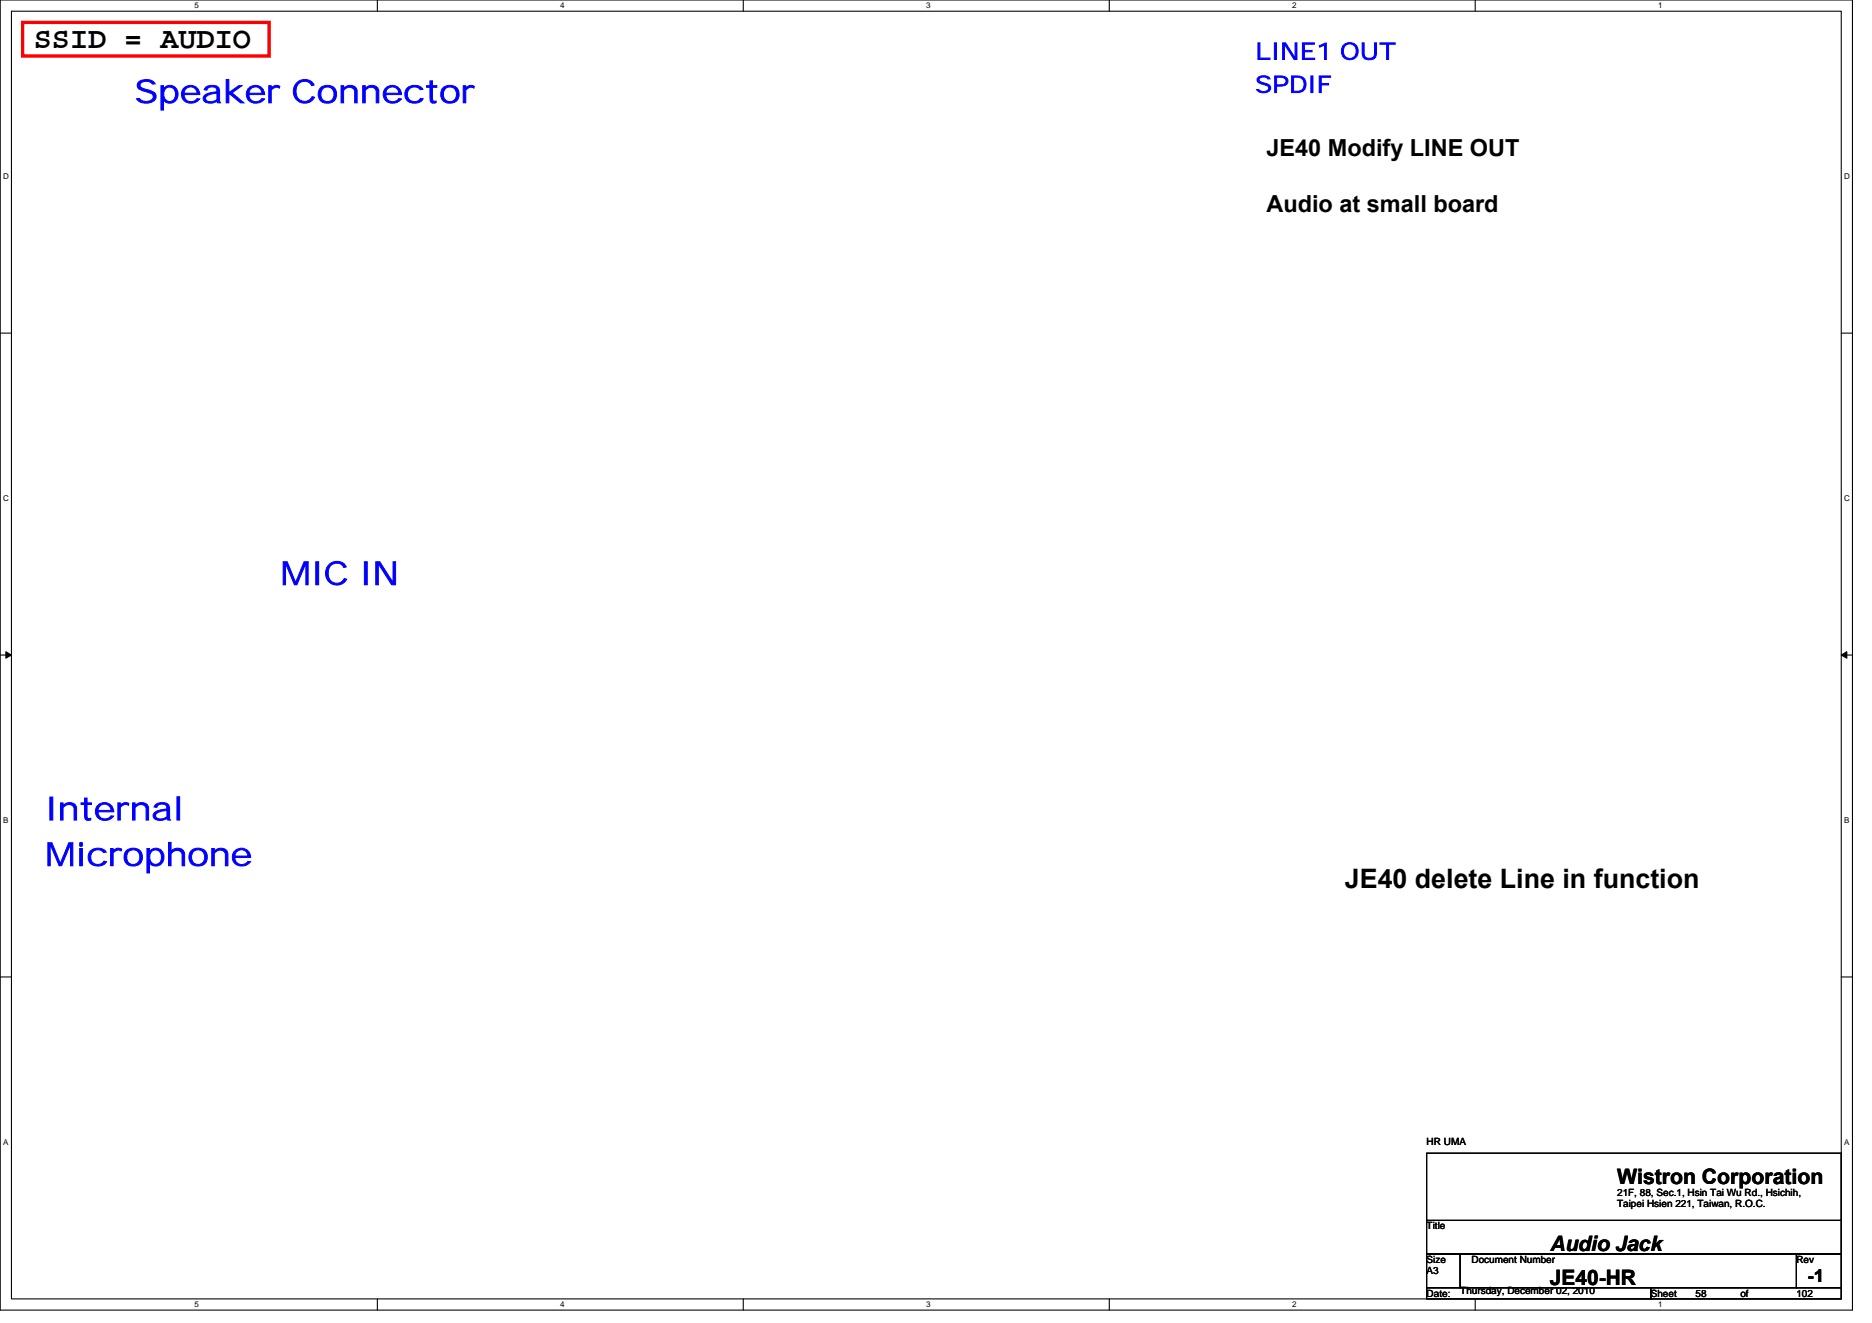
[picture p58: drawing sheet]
<svg xmlns="http://www.w3.org/2000/svg" width="297mm" height="210mm" viewBox="0 0 297 210" stroke-linecap="round" stroke-linejoin="round" font-family="sans-serif">
<defs><g id="words">
<g font-size="5.1" fill="#00f">
<text x="21.4" y="16.3">Speaker Connector</text>
<text x="44.5" y="92.8">MIC IN</text>
<text x="7.2" y="130.1">Internal</text>
<text x="7.2" y="137.4">Microphone</text>
</g>
<text font-size="4.8" x="5.4" y="7.6">SSID = AUDIO</text>
<text font-size="4.3" x="213.4" y="140.8">JE40 delete Line in function</text>
<g font-size="3.7" fill="#00f">
<text x="199.2" y="9.4">LINE1 OUT</text>
<text x="199.2" y="14.7">SPDIF</text>
</g>
<g font-size="3.7">
<text x="201" y="24.8">JE40 Modify LINE OUT</text>
<text x="201" y="33.7">Audio at small board</text>
</g>
<g font-size="3.4">
<text x="256.6" y="187.9">Wistron Corporation</text>
<text x="245.9" y="203.9">JE40-HR</text>
<text x="245.9" y="198.5">Audio Jack</text>
</g>
<text font-size="2.8" x="286.8" y="203.4">-1</text>
<g font-size="1.6">
<text x="226.4" y="181.7">HR UMA</text>
<text x="256.6" y="189.7">21F, 88, Sec.1, Hsin Tai Wu Rd., Hsichih,</text>
<text x="256.6" y="191.5">Taipei Hsien 221, Taiwan, R.O.C.</text>
<text x="226.4" y="195.1">Title</text>
<text x="226.4" y="200.4">Size</text>
<text x="226.4" y="202.2">A3</text>
<text x="233.5" y="200.4">Document Number</text>
<text x="285" y="200.4">Rev</text>
<text x="226.4" y="205.7">Date:</text>
<text x="231.7" y="205.4">Thursday, December 02, 2010</text>
<text x="261.9" y="205.7">Sheet</text>
<text x="269" y="205.7">58</text>
<text x="276.2" y="205.7">of</text>
<text x="285" y="205.7">102</text>
</g>
<g font-size="1.3">
<text x="30.8" y="1.3">5</text>
<text x="88.9" y="1.3">4</text>
<text x="147" y="1.3">3</text>
<text x="205" y="1.3">2</text>
<text x="263.1" y="1.3">1</text>
<text x=".5" y="28.4">D</text>
<text x="292.6" y="28.4">D</text>
<text x=".5" y="79.5">C</text>
<text x="292.6" y="79.5">C</text>
<text x=".5" y="130.6">B</text>
<text x="292.6" y="130.6">B</text>
<text x=".5" y="181.7">A</text>
<text x="292.6" y="181.7">A</text>
<text x="30.8" y="207.4">5</text>
<text x="88.9" y="207.4">4</text>
<text x="147" y="207.4">3</text>
<text x="205" y="207.4">2</text>
<text x="263.1" y="207.4">1</text>
</g>
</g></defs>
<path d="M0 0h293.9v207.9h-293.9zM1.8 1.8h290.4v204.3h-290.4z" fill="none" stroke="#000" stroke-width=".17"/>
<g fill="#fff">
<path d="M30.8 .2h.7v1.4h-.7z"/>
<path d="M30.8 206.3h.7v1.4h-.7z"/>
</g>
<path d="M59.9 0v1.8M59.9 206.1v1.8" fill="none" stroke="#000" stroke-width=".17"/>
<g fill="#fff">
<path d="M88.9 .2h.7v1.4h-.7z"/>
<path d="M88.9 206.3h.7v1.4h-.7z"/>
</g>
<path d="M117.9 0v1.8M117.9 206.1v1.8" fill="none" stroke="#000" stroke-width=".17"/>
<g fill="#fff">
<path d="M147 .2h.7v1.4h-.7z"/>
<path d="M147 206.3h.7v1.4h-.7z"/>
</g>
<path d="M176 0v1.8M176 206.1v1.8" fill="none" stroke="#000" stroke-width=".17"/>
<g fill="#fff">
<path d="M205 .2h.7v1.4h-.7z"/>
<path d="M205 206.3h.7v1.4h-.7z"/>
</g>
<path d="M234.1 0v1.8M234.1 206.1v1.8" fill="none" stroke="#000" stroke-width=".17"/>
<g fill="#fff">
<path d="M263.1 .2h.7v1.4h-.7z"/>
<path d="M263.1 206.3h.7v1.4h-.7z"/>
<path d="M.5 27.3h.9v1.4h-.9z"/>
<path d="M292.6 27.3h.9v1.4h-.9z"/>
<path d="M.5 78.4h.9v1.4h-.9z"/>
<path d="M292.6 78.4h.9v1.4h-.9z"/>
</g>
<path d="M0 52.9h1.8M292.2 52.9h1.7" fill="none" stroke="#000" stroke-width=".17"/>
<g fill="#fff">
<path d="M.5 129.5h.8v1.4h-.8z"/>
<path d="M292.6 129.5h.9v1.4h-.9z"/>
</g>
<path d="M0 103.9h1.8M292.2 103.9h1.7" fill="none" stroke="#000" stroke-width=".17"/>
<path d="M.9 103.4l.9 .5-.9 .5zM292.2 103.9l.8-.5v1z" fill="#000" stroke="#000" stroke-width=".16"/>
<g fill="#fff">
<path d="M.5 180.5h.8v1.4h-.8z"/>
<path d="M292.6 180.5h.9v1.4h-.9z"/>
</g>
<path d="M0 155h1.8M292.2 155h1.7M226.4 199h5.3v5.3h-5.3zM226.4 183h65.8v10.6h-65.8zM226.4 193.6h65.8v5.4h-65.8zM231.7 199h53.3v5.3h-53.3zM285 199h7.2v5.3h-7.2zM226.4 204.3h35.5v1.8h-35.5zM261.9 204.3h30.3v1.8h-30.3z" fill="none" stroke="#000" stroke-width=".17"/>
<path d="M3.6 3.6h39.1v5.3h-39.1z" fill="none" stroke="#f00" stroke-width=".53"/>
<use href="#words"/>
</svg>
